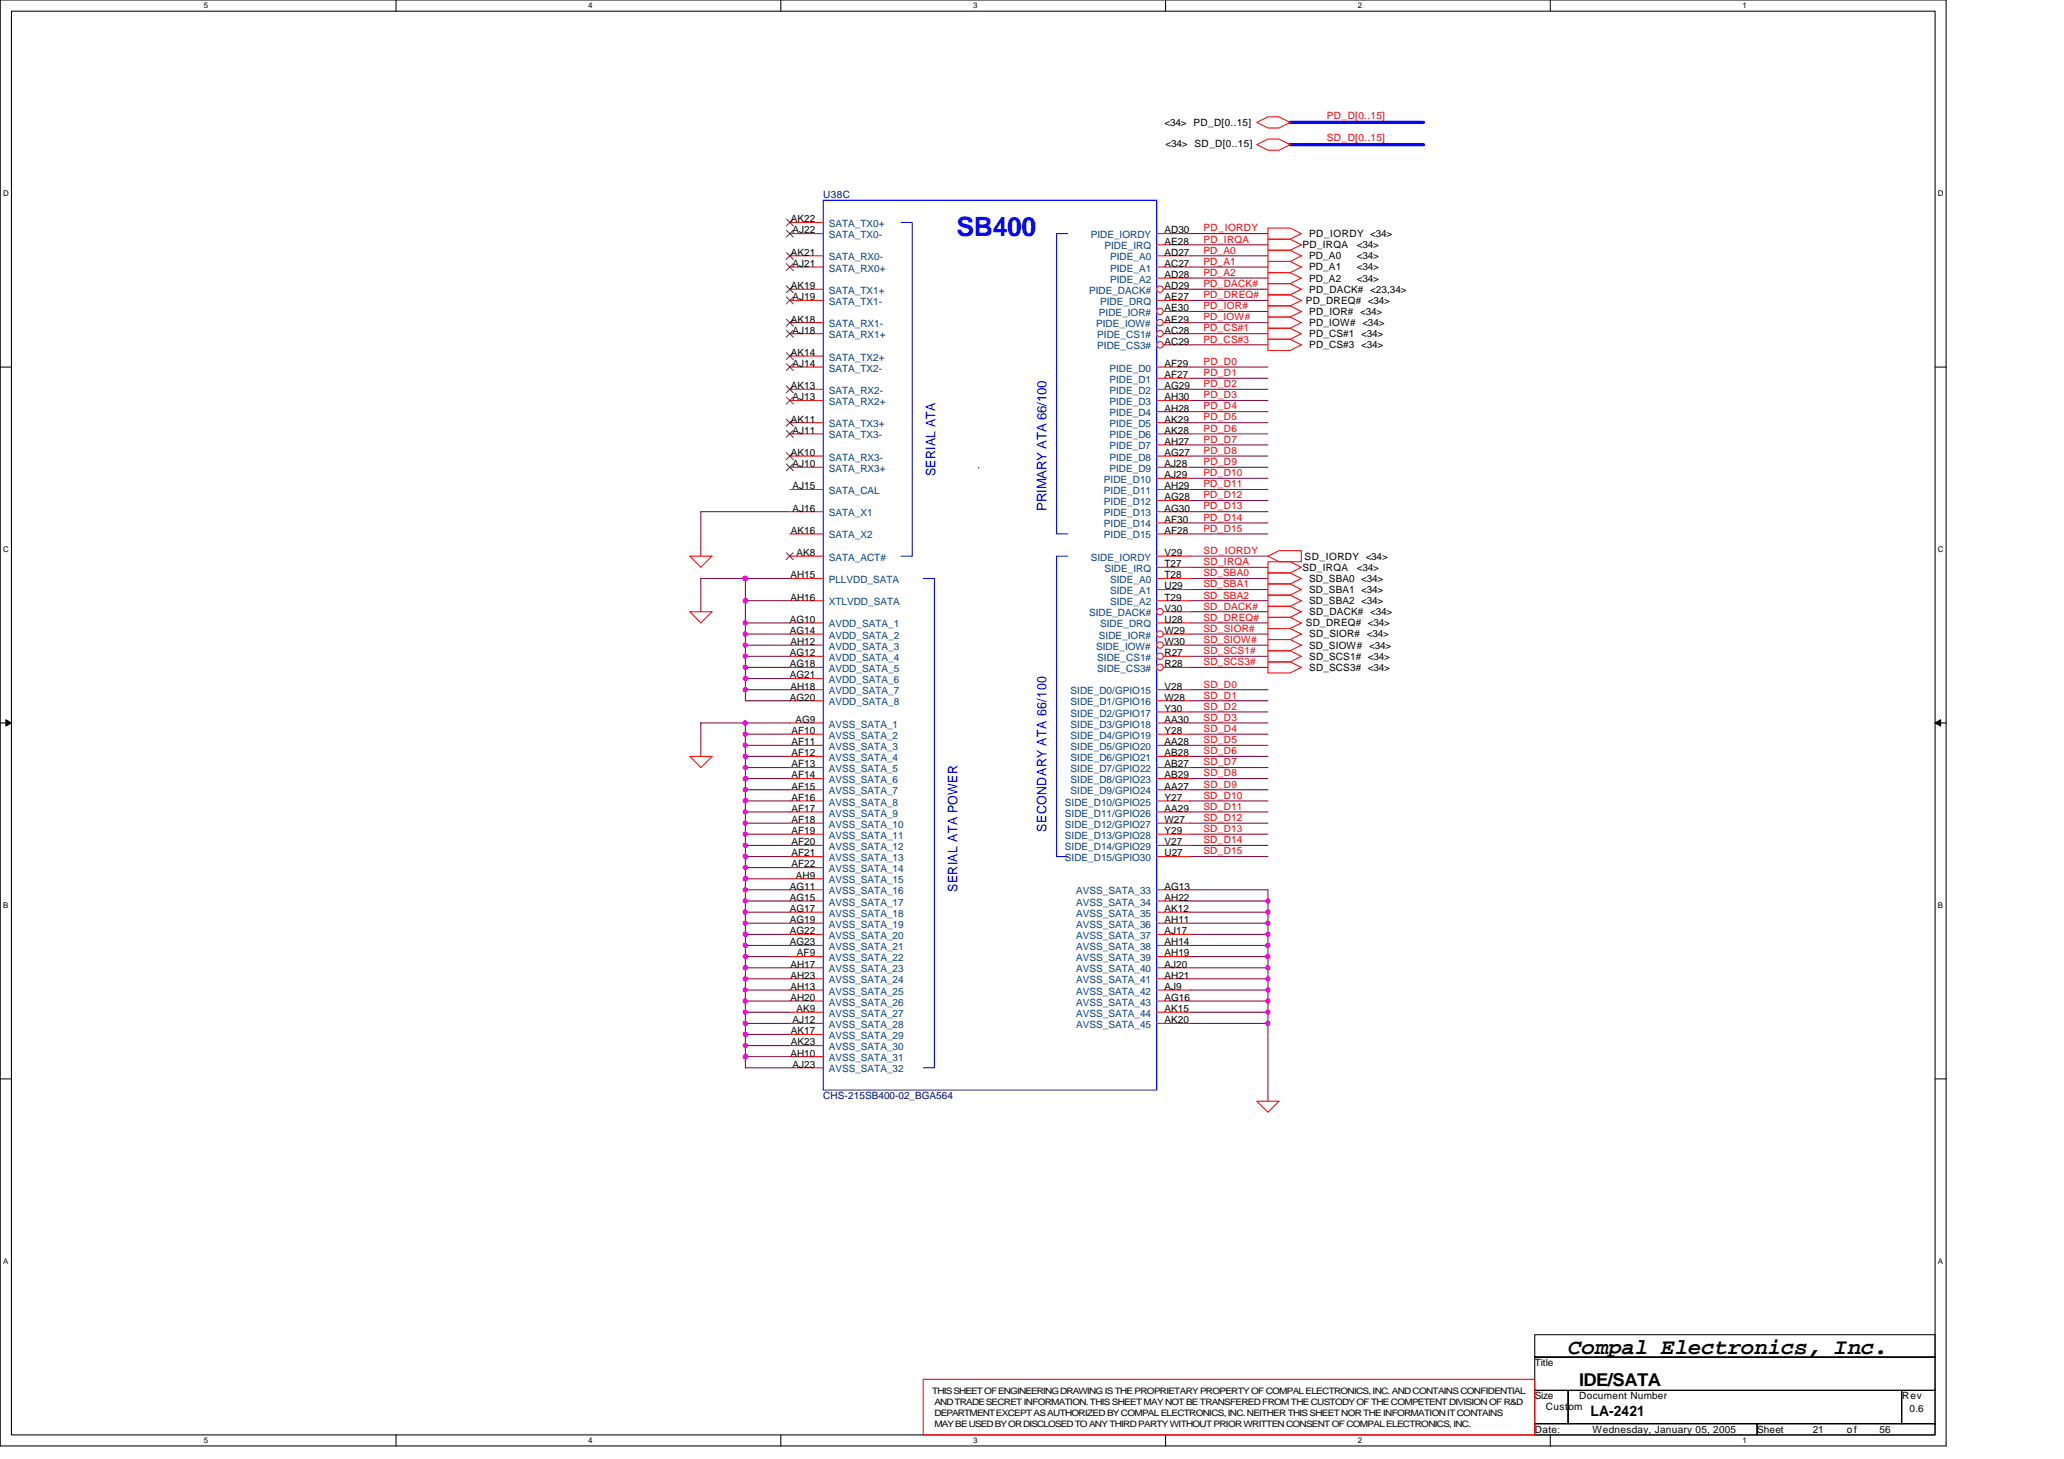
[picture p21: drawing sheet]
<svg xmlns="http://www.w3.org/2000/svg" width="297mm" height="210mm" viewBox="0 0 297 210" stroke-linecap="round" stroke-linejoin="round" font-family="sans-serif">
<defs><g id="words">
<text font-size="3.8" fill="#00f" x="137.7" y="34">SB400</text>
<text font-size="3.2" x="225.7" y="194.7">Compal Electronics, Inc.</text>
<text font-size="2.5" x="227.3" y="199.4">IDE/SATA</text>
<text font-size="2.1" x="228.9" y="203.7">LA-2421</text>
<g font-size="1.9" fill="#00f">
<text x="134.6" y="68.5" transform="rotate(-90 134.6 68.5)">SERIAL ATA</text>
<text x="150.6" y="73.4" transform="rotate(-90 150.6 73.4)">PRIMARY ATA 66/100</text>
<text x="150.6" y="119.7" transform="rotate(-90 150.6 119.7)">SECONDARY ATA 66/100</text>
<text x="137.8" y="128.4" transform="rotate(-90 137.8 128.4)">SERIAL ATA POWER</text>
</g>
<g font-size="1.4" fill="#f00">
<text x="191" y="17.1">PD_D[0..15]</text>
<text x="191" y="20.3">SD_D[0..15]</text>
<text x="173.2" y="33.3">PD_IORDY</text>
<text x="173.2" y="34.9">PD_IRQA</text>
<text x="173.2" y="41.3">PD_DACK#</text>
<text x="173.2" y="36.5">PD_A0</text>
<text x="173.2" y="38.1">PD_A1</text>
<text x="173.2" y="39.7">PD_A2</text>
<text x="173.2" y="47.7">PD_CS#1</text>
<text x="173.2" y="46.1">PD_IOW#</text>
<text x="173.2" y="44.5">PD_IOR#</text>
<text x="173.2" y="42.9">PD_DREQ#</text>
<text x="173.2" y="49.3">PD_CS#3</text>
<text x="173.2" y="52.5">PD_D0</text>
<text x="173.2" y="54.1">PD_D1</text>
<text x="173.2" y="55.7">PD_D2</text>
<text x="173.2" y="57.3">PD_D3</text>
<text x="173.2" y="58.9">PD_D4</text>
<text x="173.2" y="65.3">PD_D8</text>
<text x="173.2" y="60.5">PD_D5</text>
<text x="173.2" y="62.1">PD_D6</text>
<text x="173.2" y="63.7">PD_D7</text>
<text x="173.2" y="68.5">PD_D10</text>
<text x="173.2" y="70.1">PD_D11</text>
<text x="173.2" y="71.7">PD_D12</text>
<text x="173.2" y="66.9">PD_D9</text>
<text x="173.2" y="73.3">PD_D13</text>
<text x="173.2" y="74.9">PD_D14</text>
<text x="173.2" y="76.5">PD_D15</text>
<text x="173.2" y="82.9">SD_SBA0</text>
<text x="173.2" y="79.7">SD_IORDY</text>
<text x="173.2" y="81.3">SD_IRQA</text>
<text x="173.2" y="86.1">SD_SBA2</text>
<text x="173.2" y="84.5">SD_SBA1</text>
<text x="173.2" y="87.7">SD_DACK#</text>
<text x="173.2" y="89.3">SD_DREQ#</text>
<text x="173.2" y="95.7">SD_SCS3#</text>
<text x="173.2" y="94.1">SD_SCS1#</text>
<text x="173.2" y="90.9">SD_SIOR#</text>
<text x="173.2" y="92.5">SD_SIOW#</text>
<text x="173.2" y="98.9">SD_D0</text>
<text x="173.2" y="100.5">SD_D1</text>
<text x="173.2" y="102.1">SD_D2</text>
<text x="173.2" y="103.7">SD_D3</text>
<text x="173.2" y="105.3">SD_D4</text>
<text x="173.2" y="106.9">SD_D5</text>
<text x="173.2" y="108.5">SD_D6</text>
<text x="173.2" y="110.1">SD_D7</text>
<text x="173.2" y="111.7">SD_D8</text>
<text x="173.2" y="113.3">SD_D9</text>
<text x="173.2" y="114.9">SD_D10</text>
<text x="173.2" y="116.5">SD_D11</text>
<text x="173.2" y="119.7">SD_D13</text>
<text x="173.2" y="118.1">SD_D12</text>
<text x="173.2" y="122.9">SD_D15</text>
<text x="173.2" y="121.3">SD_D14</text>
</g>
<g font-size="1.4">
<text x="167.6" y="18.1">&lt;34&gt; PD_D[0..15]</text>
<text x="167.7" y="21.1">&lt;34&gt; SD_D[0..15]</text>
<text x="113.8" y="32">AK22</text>
<text x="114.1" y="33.6">AJ22</text>
<text x="167.6" y="35.2">AE28</text>
<text x="167.6" y="33.6">AD30</text>
<text x="187.4" y="35.7">PD_IRQA</text>
<text x="188.4" y="34.1">PD_IORDY &lt;34&gt;</text>
<text x="195.3" y="35.7">&lt;34&gt;</text>
<text x="113.8" y="36.8">AK21</text>
<text x="113.8" y="41.6">AK19</text>
<text x="114.1" y="38.4">AJ21</text>
<text x="167.6" y="36.8">AD27</text>
<text x="167.6" y="38.4">AC27</text>
<text x="167.6" y="40">AD28</text>
<text x="167.6" y="41.6">AD29</text>
<text x="188.4" y="37.3">PD_A0</text>
<text x="188.4" y="38.9">PD_A1</text>
<text x="188.4" y="40.5">PD_A2</text>
<text x="195.3" y="37.3">&lt;34&gt;</text>
<text x="195.3" y="38.9">&lt;34&gt;</text>
<text x="195.3" y="40.5">&lt;34&gt;</text>
<text x="113.8" y="46.4">AK18</text>
<text x="114.1" y="43.2">AJ19</text>
<text x="114.1" y="48">AJ18</text>
<text x="167.6" y="44.8">AE30</text>
<text x="167.6" y="43.2">AE27</text>
<text x="167.6" y="46.4">AE29</text>
<text x="167.6" y="48">AC28</text>
<text x="187.9" y="43.7">PD_DREQ# &lt;34&gt;</text>
<text x="188.4" y="45.3">PD_IOR# &lt;34&gt;</text>
<text x="188.4" y="46.9">PD_IOW# &lt;34&gt;</text>
<text x="188.4" y="42.1">PD_DACK# &lt;23,34&gt;</text>
<text x="113.8" y="51.2">AK14</text>
<text x="114.1" y="52.8">AJ14</text>
<text x="167.6" y="52.8">AF29</text>
<text x="167.6" y="49.6">AC29</text>
<text x="188.4" y="48.5">PD_CS#1 &lt;34&gt;</text>
<text x="188.4" y="50.1">PD_CS#3 &lt;34&gt;</text>
<text x="113.8" y="56">AK13</text>
<text x="114.1" y="57.6">AJ13</text>
<text x="167.6" y="54.4">AF27</text>
<text x="167.6" y="56">AG29</text>
<text x="167.6" y="57.6">AH30</text>
<text x="167.6" y="59.2">AH28</text>
<text x="113.8" y="60.8">AK11</text>
<text x="113.8" y="65.6">AK10</text>
<text x="114.1" y="62.4">AJ11</text>
<text x="167.6" y="60.8">AK29</text>
<text x="167.6" y="62.4">AK28</text>
<text x="167.6" y="64">AH27</text>
<text x="167.6" y="65.6">AG27</text>
<text x="114.1" y="67.2">AJ10</text>
<text x="114.1" y="70.4">AJ15</text>
<text x="167.6" y="68.8">AJ29</text>
<text x="167.6" y="70.4">AH29</text>
<text x="167.6" y="72">AG28</text>
<text x="167.6" y="67.2">AJ28</text>
<text x="113.8" y="76.8">AK16</text>
<text x="114.1" y="73.6">AJ16</text>
<text x="167.6" y="73.6">AG30</text>
<text x="167.6" y="75.2">AF30</text>
<text x="167.6" y="76.8">AF28</text>
<text x="113.7" y="83.2">AH15</text>
<text x="114.6" y="80">AK8</text>
<text x="167.6" y="81.6">T27</text>
<text x="167.6" y="83.2">T28</text>
<text x="167.6" y="80">V29</text>
<text x="187.4" y="82.1">SD_IRQA</text>
<text x="187.7" y="80.5">SD_IORDY &lt;34&gt;</text>
<text x="188.4" y="83.7">SD_SBA0 &lt;34&gt;</text>
<text x="195.3" y="82.1">&lt;34&gt;</text>
<text x="113.7" y="89.6">AG10</text>
<text x="113.7" y="86.4">AH16</text>
<text x="167.6" y="84.8">U29</text>
<text x="167.6" y="86.4">T29</text>
<text x="167.6" y="89.6">U28</text>
<text x="167.6" y="88">V30</text>
<text x="188.4" y="85.3">SD_SBA1 &lt;34&gt;</text>
<text x="188.4" y="86.9">SD_SBA2 &lt;34&gt;</text>
<text x="188.4" y="88.5">SD_DACK# &lt;34&gt;</text>
<text x="113.7" y="91.2">AG14</text>
<text x="113.7" y="94.4">AG12</text>
<text x="113.7" y="96">AG18</text>
<text x="113.7" y="92.8">AH12</text>
<text x="167.6" y="91.2">W29</text>
<text x="167.6" y="92.8">W30</text>
<text x="167.6" y="94.4">R27</text>
<text x="167.6" y="96">R28</text>
<text x="187.9" y="90.1">SD_DREQ# &lt;34&gt;</text>
<text x="188.4" y="94.9">SD_SCS1# &lt;34&gt;</text>
<text x="188.4" y="91.7">SD_SIOR# &lt;34&gt;</text>
<text x="188.4" y="93.3">SD_SIOW# &lt;34&gt;</text>
<text x="113.7" y="97.6">AG21</text>
<text x="113.7" y="100.8">AG20</text>
<text x="113.7" y="99.2">AH18</text>
<text x="167.6" y="99.2">V28</text>
<text x="167.6" y="100.8">W28</text>
<text x="188.4" y="96.5">SD_SCS3# &lt;34&gt;</text>
<text x="113.9" y="105.6">AF10</text>
<text x="113.9" y="107.2">AF11</text>
<text x="114.5" y="104">AG9</text>
<text x="167.6" y="102.4">Y30</text>
<text x="167.6" y="104">AA30</text>
<text x="167.6" y="105.6">Y28</text>
<text x="167.6" y="107.2">AA28</text>
<text x="113.9" y="108.8">AF12</text>
<text x="113.9" y="110.4">AF13</text>
<text x="113.9" y="112">AF14</text>
<text x="113.9" y="113.6">AF15</text>
<text x="167.6" y="108.8">AB28</text>
<text x="167.6" y="110.4">AB27</text>
<text x="167.6" y="112">AB29</text>
<text x="167.6" y="113.6">AA27</text>
<text x="113.9" y="115.2">AF16</text>
<text x="113.9" y="116.8">AF17</text>
<text x="113.9" y="118.4">AF18</text>
<text x="113.9" y="120">AF19</text>
<text x="167.6" y="115.2">Y27</text>
<text x="167.6" y="116.8">AA29</text>
<text x="167.6" y="118.4">W27</text>
<text x="167.6" y="120">Y29</text>
<text x="113.9" y="121.6">AF20</text>
<text x="113.9" y="123.2">AF21</text>
<text x="113.9" y="124.8">AF22</text>
<text x="167.6" y="121.6">V27</text>
<text x="167.6" y="123.2">U27</text>
<text x="113.7" y="128">AG11</text>
<text x="113.7" y="129.6">AG15</text>
<text x="113.7" y="131.2">AG17</text>
<text x="114.6" y="126.4">AH9</text>
<text x="167.6" y="128">AG13</text>
<text x="167.6" y="129.6">AH22</text>
<text x="167.6" y="131.2">AK12</text>
<text x="113.7" y="132.8">AG19</text>
<text x="113.7" y="134.4">AG22</text>
<text x="113.7" y="136">AG23</text>
<text x="114.7" y="137.6">AF9</text>
<text x="167.6" y="132.8">AH11</text>
<text x="167.6" y="134.4">AJ17</text>
<text x="167.6" y="136">AH14</text>
<text x="167.6" y="137.6">AH19</text>
<text x="113.7" y="139.2">AH17</text>
<text x="113.7" y="140.8">AH23</text>
<text x="113.7" y="142.4">AH13</text>
<text x="113.7" y="144">AH20</text>
<text x="167.6" y="139.2">AJ20</text>
<text x="167.6" y="140.8">AH21</text>
<text x="167.6" y="142.4">AJ9</text>
<text x="167.6" y="144">AG16</text>
<text x="113.8" y="148.8">AK17</text>
<text x="114.1" y="147.2">AJ12</text>
<text x="114.6" y="145.6">AK9</text>
<text x="167.6" y="145.6">AK15</text>
<text x="167.6" y="147.2">AK20</text>
<text x="113.7" y="152">AH10</text>
<text x="113.8" y="150.4">AK23</text>
<text x="114.1" y="153.6">AJ23</text>
<text x="220.9" y="196.5">Title</text>
<text x="220.9" y="201.3">Size</text>
<text x="222.5" y="202.9">Custom</text>
<text x="227.3" y="201.3">Document Number</text>
<text x="273.7" y="201.3">Rev</text>
<text x="274.8" y="203.1">0.6</text>
<text x="220.9" y="206.1">Date:</text>
<text x="229.2" y="206.1">Wednesday, January 05, 2005</text>
<text x="252.9" y="206.1">Sheet</text>
<text x="260.9" y="206.1">21</text>
<text x="265.8" y="206.1">of</text>
<text x="270.5" y="206.1">56</text>
</g>
<g font-size="1.4" fill="#000080">
<text x="118.5" y="28.5">U38C</text>
<text x="118.5" y="158.1">CHS-215SB400-02_BGA564</text>
</g>
<g font-size="1.4" fill="#004080">
<text x="119.3" y="32.7">SATA_TX0+</text>
<text x="119.3" y="34.3">SATA_TX0-</text>
<text x="157" y="34.3">PIDE_IORDY</text>
<text x="159" y="35.9">PIDE_IRQ</text>
<text x="119.3" y="37.5">SATA_RX0-</text>
<text x="119.3" y="39.1">SATA_RX0+</text>
<text x="159.8" y="37.5">PIDE_A0</text>
<text x="159.8" y="39.1">PIDE_A1</text>
<text x="159.8" y="40.7">PIDE_A2</text>
<text x="119.3" y="42.3">SATA_TX1+</text>
<text x="119.3" y="43.9">SATA_TX1-</text>
<text x="119.3" y="47.1">SATA_RX1-</text>
<text x="156.7" y="42.3">PIDE_DACK#</text>
<text x="157.8" y="47.1">PIDE_IOW#</text>
<text x="158.2" y="45.5">PIDE_IOR#</text>
<text x="158.3" y="43.9">PIDE_DRQ</text>
<text x="119.3" y="48.7">SATA_RX1+</text>
<text x="119.3" y="51.9">SATA_TX2+</text>
<text x="119.3" y="53.5">SATA_TX2-</text>
<text x="157.9" y="48.7">PIDE_CS1#</text>
<text x="157.9" y="50.3">PIDE_CS3#</text>
<text x="159.7" y="53.5">PIDE_D0</text>
<text x="119.3" y="56.7">SATA_RX2-</text>
<text x="119.3" y="58.3">SATA_RX2+</text>
<text x="159.7" y="55.1">PIDE_D1</text>
<text x="159.7" y="56.7">PIDE_D2</text>
<text x="159.7" y="58.3">PIDE_D3</text>
<text x="159.7" y="59.9">PIDE_D4</text>
<text x="119.3" y="61.5">SATA_TX3+</text>
<text x="119.3" y="63.1">SATA_TX3-</text>
<text x="159.7" y="61.5">PIDE_D5</text>
<text x="159.7" y="63.1">PIDE_D6</text>
<text x="159.7" y="64.7">PIDE_D7</text>
<text x="119.3" y="66.3">SATA_RX3-</text>
<text x="119.3" y="67.9">SATA_RX3+</text>
<text x="119.3" y="71.1">SATA_CAL</text>
<text x="158.9" y="69.5">PIDE_D10</text>
<text x="158.9" y="71.1">PIDE_D11</text>
<text x="159.7" y="66.3">PIDE_D8</text>
<text x="159.7" y="67.9">PIDE_D9</text>
<text x="119.3" y="74.3">SATA_X1</text>
<text x="119.3" y="77.5">SATA_X2</text>
<text x="158.9" y="72.7">PIDE_D12</text>
<text x="158.9" y="74.3">PIDE_D13</text>
<text x="158.9" y="75.9">PIDE_D14</text>
<text x="158.9" y="77.5">PIDE_D15</text>
<text x="119.3" y="80.7">SATA_ACT#</text>
<text x="119.3" y="83.9">PLLVDD_SATA</text>
<text x="157" y="80.7">SIDE_IORDY</text>
<text x="159" y="82.3">SIDE_IRQ</text>
<text x="159.8" y="83.9">SIDE_A0</text>
<text x="119.3" y="87.1">XTLVDD_SATA</text>
<text x="156.7" y="88.7">SIDE_DACK#</text>
<text x="159.8" y="85.5">SIDE_A1</text>
<text x="159.8" y="87.1">SIDE_A2</text>
<text x="119.3" y="90.3">AVDD_SATA_1</text>
<text x="119.3" y="91.9">AVDD_SATA_2</text>
<text x="119.3" y="93.5">AVDD_SATA_3</text>
<text x="119.3" y="95.1">AVDD_SATA_4</text>
<text x="157.8" y="93.5">SIDE_IOW#</text>
<text x="157.9" y="95.1">SIDE_CS1#</text>
<text x="158.2" y="91.9">SIDE_IOR#</text>
<text x="158.3" y="90.3">SIDE_DRQ</text>
<text x="119.3" y="96.7">AVDD_SATA_5</text>
<text x="119.3" y="98.3">AVDD_SATA_6</text>
<text x="119.3" y="99.9">AVDD_SATA_7</text>
<text x="119.3" y="101.5">AVDD_SATA_8</text>
<text x="154.1" y="99.9">SIDE_D0/GPIO15</text>
<text x="154.1" y="101.5">SIDE_D1/GPIO16</text>
<text x="157.9" y="96.7">SIDE_CS3#</text>
<text x="119.3" y="104.7">AVSS_SATA_1</text>
<text x="119.3" y="106.3">AVSS_SATA_2</text>
<text x="119.3" y="107.9">AVSS_SATA_3</text>
<text x="154.1" y="103.1">SIDE_D2/GPIO17</text>
<text x="154.1" y="104.7">SIDE_D3/GPIO18</text>
<text x="154.1" y="106.3">SIDE_D4/GPIO19</text>
<text x="154.1" y="107.9">SIDE_D5/GPIO20</text>
<text x="119.3" y="109.5">AVSS_SATA_4</text>
<text x="119.3" y="111.1">AVSS_SATA_5</text>
<text x="119.3" y="112.7">AVSS_SATA_6</text>
<text x="154.1" y="109.5">SIDE_D6/GPIO21</text>
<text x="154.1" y="111.1">SIDE_D7/GPIO22</text>
<text x="154.1" y="112.7">SIDE_D8/GPIO23</text>
<text x="119.3" y="114.3">AVSS_SATA_7</text>
<text x="119.3" y="115.9">AVSS_SATA_8</text>
<text x="119.3" y="117.5">AVSS_SATA_9</text>
<text x="119.3" y="119.1">AVSS_SATA_10</text>
<text x="153.3" y="115.9">SIDE_D10/GPIO25</text>
<text x="153.3" y="117.5">SIDE_D11/GPIO26</text>
<text x="153.3" y="119.1">SIDE_D12/GPIO27</text>
<text x="154.1" y="114.3">SIDE_D9/GPIO24</text>
<text x="119.3" y="120.7">AVSS_SATA_11</text>
<text x="119.3" y="122.3">AVSS_SATA_12</text>
<text x="119.3" y="123.9">AVSS_SATA_13</text>
<text x="119.3" y="125.5">AVSS_SATA_14</text>
<text x="153.3" y="120.7">SIDE_D13/GPIO28</text>
<text x="153.3" y="122.3">SIDE_D14/GPIO29</text>
<text x="153.3" y="123.9">SIDE_D15/GPIO30</text>
<text x="119.3" y="127.1">AVSS_SATA_15</text>
<text x="119.3" y="128.7">AVSS_SATA_16</text>
<text x="119.3" y="130.3">AVSS_SATA_17</text>
<text x="119.3" y="131.9">AVSS_SATA_18</text>
<text x="154.9" y="128.7">AVSS_SATA_33</text>
<text x="154.9" y="130.3">AVSS_SATA_34</text>
<text x="154.9" y="131.9">AVSS_SATA_35</text>
<text x="119.3" y="133.5">AVSS_SATA_19</text>
<text x="119.3" y="135.1">AVSS_SATA_20</text>
<text x="119.3" y="136.7">AVSS_SATA_21</text>
<text x="154.9" y="133.5">AVSS_SATA_36</text>
<text x="154.9" y="135.1">AVSS_SATA_37</text>
<text x="154.9" y="136.7">AVSS_SATA_38</text>
<text x="119.3" y="138.3">AVSS_SATA_22</text>
<text x="119.3" y="139.9">AVSS_SATA_23</text>
<text x="119.3" y="141.5">AVSS_SATA_24</text>
<text x="119.3" y="143.1">AVSS_SATA_25</text>
<text x="154.9" y="138.3">AVSS_SATA_39</text>
<text x="154.9" y="139.9">AVSS_SATA_40</text>
<text x="154.9" y="141.5">AVSS_SATA_41</text>
<text x="154.9" y="143.1">AVSS_SATA_42</text>
<text x="119.3" y="144.7">AVSS_SATA_26</text>
<text x="119.3" y="146.3">AVSS_SATA_27</text>
<text x="119.3" y="147.9">AVSS_SATA_28</text>
<text x="119.3" y="149.5">AVSS_SATA_29</text>
<text x="154.9" y="144.7">AVSS_SATA_43</text>
<text x="154.9" y="146.3">AVSS_SATA_44</text>
<text x="154.9" y="147.9">AVSS_SATA_45</text>
<text x="119.3" y="151.1">AVSS_SATA_30</text>
<text x="119.3" y="152.7">AVSS_SATA_31</text>
<text x="119.3" y="154.3">AVSS_SATA_32</text>
</g>
<g font-size="1.3">
<text x="134.2" y="200.5">THIS SHEET OF ENGINEERING DRAWING IS THE PROPRIETARY PROPERTY OF COMPAL ELECTRONICS, INC. AND CONTAINS CONFIDENTIAL</text>
<text x="134.5" y="202.1">AND TRADE SECRET INFORMATION. THIS SHEET MAY NOT BE TRANSFERED FROM THE CUSTODY OF THE COMPETENT DIVISION OF R&amp;D</text>
<text x="134.5" y="203.7">DEPARTMENT EXCEPT AS AUTHORIZED BY COMPAL ELECTRONICS, INC. NEITHER THIS SHEET NOR THE INFORMATION IT CONTAINS</text>
<text x="134.5" y="205.3">MAY BE USED BY OR DISCLOSED TO ANY THIRD PARTY WITHOUT PRIOR WRITTEN CONSENT OF COMPAL ELECTRONICS, INC.</text>
</g>
<g font-size="1.1">
<text x="29.3" y="1.2">5</text>
<text x="84.7" y="1.2">4</text>
<text x="140" y="1.2">3</text>
<text x="195.4" y="1.2">2</text>
<text x="250.8" y="1.2">1</text>
<text x=".4" y="28.2">D</text>
<text x="278.9" y="28.2">D</text>
<text x=".4" y="79.4">C</text>
<text x="278.9" y="79.4">C</text>
<text x=".4" y="130.6">B</text>
<text x="278.9" y="130.6">B</text>
<text x=".4" y="181.8">A</text>
<text x="278.9" y="181.8">A</text>
<text x="29.3" y="207.6">5</text>
<text x="84.7" y="207.6">4</text>
<text x="140" y="207.6">3</text>
<text x="195.4" y="207.6">2</text>
<text x="250.8" y="207.6">1</text>
</g>
</g></defs>
<path d="M0 0h280.1v208h-280.1zM1.6 1.6h276.9v204.8h-276.9z" fill="none" stroke="#000" stroke-width=".15"/>
<g fill="#fff">
<path d="M29.3 .2h.6v1.2h-.6z"/>
<path d="M29.3 206.6h.6v1.3h-.6z"/>
</g>
<path d="M57 0v1.6M57 206.4v1.6" fill="none" stroke="#000" stroke-width=".15"/>
<g fill="#fff">
<path d="M84.7 .2h.6v1.2h-.6z"/>
<path d="M84.7 206.6h.6v1.3h-.6z"/>
</g>
<path d="M112.4 0v1.6M112.4 206.4v1.6" fill="none" stroke="#000" stroke-width=".15"/>
<g fill="#fff">
<path d="M140 .2h.6v1.2h-.6z"/>
<path d="M140 206.6h.6v1.3h-.6z"/>
</g>
<path d="M167.7 0v1.6M167.7 206.4v1.6" fill="none" stroke="#000" stroke-width=".15"/>
<g fill="#fff">
<path d="M195.4 .2h.6v1.2h-.6z"/>
<path d="M195.4 206.6h.6v1.3h-.6z"/>
</g>
<path d="M223.1 0v1.6M223.1 206.4v1.6" fill="none" stroke="#000" stroke-width=".15"/>
<g fill="#fff">
<path d="M250.8 .2h.6v1.2h-.6z"/>
<path d="M250.8 206.6h.6v1.3h-.6z"/>
<path d="M.4 27.2h.8v1.3h-.8z"/>
<path d="M278.9 27.2h.8v1.3h-.8z"/>
<path d="M.4 78.4h.8v1.3h-.8z"/>
<path d="M278.9 78.4h.8v1.3h-.8z"/>
</g>
<path d="M0 52.8h1.6M278.5 52.8h1.6" fill="none" stroke="#000" stroke-width=".15"/>
<g fill="#fff">
<path d="M.4 129.6h.8v1.3h-.8z"/>
<path d="M278.9 129.6h.7v1.3h-.7z"/>
</g>
<path d="M0 104h1.6M278.5 104h1.6" fill="none" stroke="#000" stroke-width=".15"/>
<path d="M.8 103.5l.8 .5-.8 .5zM278.5 104l.8-.5v1z" fill="#000" stroke="#000" stroke-width=".14"/>
<g fill="#fff">
<path d="M.4 180.8h.8v1.3h-.8z"/>
<path d="M278.9 180.8h.7v1.3h-.7z"/>
</g>
<path d="M0 155.2h1.6M278.5 155.2h1.6M220.9 192h57.6v3.2h-57.6zM220.9 195.2h57.6v4.8h-57.6zM220.9 200h4.8v4.8h-4.8zM220.9 204.8h32v1.6h-32zM225.7 200h48v4.8h-48zM252.9 204.8h25.6v1.6h-25.6zM273.7 200h4.8v4.8h-4.8z" fill="none" stroke="#000" stroke-width=".15"/>
<g fill="none" stroke="#800040" stroke-width=".15">
<path d="M171.3 36.8h11.2M171.3 38.4h11.2M171.3 35.2h11.2M171.3 33.6h11.2M171.3 54.4h11.2M171.3 52.8h11.2M171.3 56h11.2M171.3 57.6h11.2M171.3 59.2h11.2M171.3 40h11.2M171.3 49.6h11.2M171.3 48h11.2"/>
<path d="M171.3 46.4h11.2M171.3 44.8h11.2M171.3 41.6h11.2M171.3 43.2h11.2M113.7 73.6h-12.8v6.4M171.3 65.6h11.2M171.3 67.2h11.2M171.3 68.8h11.2M171.3 70.4h11.2M171.3 72h11.2M171.3 73.6h11.2M171.3 75.2h11.2"/>
<path d="M171.3 76.8h11.2M171.3 60.8h11.2M171.3 62.4h11.2M171.3 64h11.2M107.3 99.2h6.4M107.3 83.2v17.6h6.4M107.3 86.4h6.4M107.3 96h6.4M107.3 94.4h6.4M107.3 91.2h6.4M107.3 92.8h6.4M107.3 89.6h6.4"/>
<path d="M107.3 97.6h6.4M113.7 83.2h-12.8v4.8M171.3 99.2h11.2M171.3 83.2h11.2M171.3 86.4h11.2M171.3 84.8h11.2M171.3 96h11.2M171.3 94.4h11.2M171.3 91.2h11.2M171.3 92.8h11.2M171.3 88h11.2M171.3 81.6h11.2"/>
<path d="M171.3 80h11.2M171.3 89.6h11.2M107.3 116.8h.1M107.3 105.6h6.4M107.3 107.2h6.4M107.3 108.8h6.4M107.3 110.4h6.4M107.3 112h6.4M107.3 115.2h6.4M107.3 113.6h6.4M107.3 116.8h6.4M107.3 118.4h6.4"/>
<path d="M107.3 104v49.6h6.4M113.7 104h-12.8v4.8M171.3 102.4h11.2M171.3 100.8h11.2M171.3 104h11.2M171.3 105.6h11.2M171.3 107.2h11.2M171.3 108.8h11.2M171.3 110.4h11.2M171.3 112h11.2M171.3 115.2h11.2M171.3 113.6h11.2"/>
<path d="M171.3 116.8h11.2M171.3 118.4h11.2M107.3 123.2h6.4M107.3 121.6h6.4M107.3 120h6.4M107.3 131.2h6.4M107.3 132.8h6.4M107.3 134.4h6.4M107.3 139.2h6.4M107.3 137.6h6.4M107.3 136h6.4M107.3 128h6.4"/>
<path d="M107.3 129.6h6.4M107.3 126.4h6.4M107.3 124.8h6.4M171.3 123.2h11.2M171.3 121.6h11.2M171.3 120h11.2M171.3 128h11.2v30.4M171.3 131.2h11.2M171.3 132.8h11.2M171.3 134.4h11.2M171.3 139.2h11.2M171.3 137.6h11.2"/>
<path d="M171.3 136h11.2M171.3 129.6h11.2M107.3 147.2h6.4M107.3 145.6h6.4M107.3 142.4h6.4M107.3 148.8h6.4M107.3 140.8h6.4M107.3 144h6.4M107.3 152h6.4M107.3 150.4h6.4M171.3 147.2h11.2M171.3 145.6h11.2"/>
<path d="M171.3 142.4h11.2M171.3 140.8h11.2M171.3 144h11.2"/>
</g>
<path d="M185.7 17.6h19.2M185.7 20.8h19.2" fill="none" stroke="#00f" stroke-width=".47"/>
<g fill="none" stroke="#f00" stroke-width=".15">
<path d="M180.9 17.6l1.6-.8h1.6l1.6 .8-1.6 .8h-1.6zM113.7 32h4.8M113.7 33.6h4.8M113.7 36.8h4.8M113.7 38.4h4.8M166.5 33.6h4.8M166.5 36.8h4.8M166.5 38.4h4.8M166.5 35.2h4.8M180.9 20.8l1.6-.8h1.6l1.6 .8-1.6 .8h-1.6zM182.5 34.4h3.2l1.6 .8-1.6 .8h-3.2zM182.5 32.8h3.2l1.6 .8-1.6 .8h-3.2z"/>
<path d="M182.5 36h3.2l1.6 .8-1.6 .8h-3.2zM182.5 37.6h3.2l1.6 .8-1.6 .8h-3.2zM182.5 39.2h3.2l1.6 .8-1.6 .8h-3.2zM113.7 41.6h4.8M113.7 43.2h4.8M113.7 46.4h4.8M113.7 48h4.8M113.7 51.2h4.8M113.7 52.8h4.8M113.7 56h4.8M113.7 57.6h4.8M166.5 40h4.8"/>
<path d="M182.5 47.2h3.2l1.6 .8-1.6 .8h-3.2zM182.5 48.8h3.2l1.6 .8-1.6 .8h-3.2zM182.5 44h3.2l1.6 .8-1.6 .8h-3.2zM182.5 45.6h3.2l1.6 .8-1.6 .8h-3.2zM182.5 40.8h3.2l1.6 .8-1.6 .8h-3.2zM182.5 42.4h3.2l1.6 .8-1.6 .8h-3.2zM113.7 60.8h4.8M113.7 62.4h4.8M113.7 65.6h4.8M113.7 67.2h4.8M113.7 70.4h4.8M113.7 73.6h4.8"/>
<path d="M113.7 76.8h4.8M99.3 80h3.2l-1.6 1.6zM99.3 88h3.2l-1.6 1.6zM113.7 80h4.8M113.7 83.2h4.8M113.7 86.4h4.8M113.7 89.6h4.8M113.7 91.2h4.8M113.7 92.8h4.8M113.7 94.4h4.8M113.7 96h4.8M113.7 97.6h4.8"/>
<path d="M113.7 99.2h4.8M182.5 82.4h3.2l1.6 .8-1.6 .8h-3.2zM182.5 84h3.2l1.6 .8-1.6 .8h-3.2zM182.5 85.6h3.2l1.6 .8-1.6 .8h-3.2zM182.5 93.6h3.2l1.6 .8-1.6 .8h-3.2zM182.5 95.2h3.2l1.6 .8-1.6 .8h-3.2zM182.5 90.4h3.2l1.6 .8-1.6 .8h-3.2zM182.5 92h3.2l1.6 .8-1.6 .8h-3.2zM182.5 87.2h3.2l1.6 .8-1.6 .8h-3.2zM182.5 80.8h3.2l1.6 .8-1.6 .8h-3.2zM182.5 80l1.6-.8h3.2v1.6h-3.2zM182.5 88.8h3.2l1.6 .8-1.6 .8h-3.2z"/>
<path d="M99.3 108.8h3.2l-1.6 1.6zM113.7 100.8h4.8M113.7 104h4.8M113.7 105.6h4.8M113.7 107.2h4.8M113.7 108.8h4.8M113.7 110.4h4.8M113.7 112h4.8M113.7 113.6h4.8M113.7 115.2h4.8M113.7 116.8h4.8M113.7 118.4h4.8"/>
<path d="M113.7 120h4.8M113.7 121.6h4.8M113.7 123.2h4.8M113.7 124.8h4.8M113.7 126.4h4.8M113.7 128h4.8M113.7 129.6h4.8M113.7 131.2h4.8M113.7 132.8h4.8M113.7 134.4h4.8M113.7 136h4.8M113.7 137.6h4.8"/>
<path d="M113.7 139.2h4.8M113.7 140.8h4.8M113.7 142.4h4.8M113.7 144h4.8M113.7 145.6h4.8M113.7 147.2h4.8M113.7 148.8h4.8M113.7 150.4h4.8M113.7 152h4.8M113.7 153.6h4.8M180.9 158.4h3.2l-1.6 1.6zM132.9 198.4h88v8h-88z"/>
</g>
<path d="M118.5 28.8h48v128h-48zM129.7 32h1.6v48h-1.6M153.7 33.6h-1.6v43.2h1.6M140.9 67.2h.1M132.9 83.2h1.6v70.4h-1.6M153.7 80h-1.6v43.2M153.7 123.2h-1.6h1.6" fill="none" stroke="#00f" stroke-width=".15"/>
<g fill="none" stroke="#804000" stroke-width=".14">
<path d="M113.2 31.5l1 1M113.2 33.1l1 1M113.2 36.3l1 1M113.2 37.9l1 1M114.1 31.5l-.9 1M114.1 33.1l-.9 1M114.1 36.3l-.9 1M114.1 37.9l-.9 1M113.2 41.1l1 1M113.2 42.7l1 1M113.2 45.9l1 1M113.2 47.5l1 1"/>
<path d="M113.2 50.7l1 1M113.2 52.3l1 1M113.2 55.5l1 1M113.2 57.1l1 1M114.1 41.1l-.9 1M114.1 42.7l-.9 1M114.1 45.9l-.9 1M114.1 47.5l-.9 1M114.1 50.7l-.9 1M114.1 52.3l-.9 1M114.1 55.5l-.9 1M114.1 57.1l-.9 1"/>
<path d="M113.2 60.3l1 1M113.2 61.9l1 1M113.2 65.1l1 1M113.2 66.7l1 1M113.2 79.5l1 1M114.1 60.3l-.9 1M114.1 61.9l-.9 1M114.1 65.1l-.9 1M114.1 66.7l-.9 1M114.1 79.5l-.9 1"/>
</g>
<circle cx="166.9" cy="41.6" r=".46" fill="#fff" stroke="#f00" stroke-width=".15"/>
<path d="M166.5 43.2h4.8M167.4 41.6h3.9" fill="none" stroke="#f00" stroke-width=".15"/>
<circle cx="166.9" cy="44.8" r=".46" fill="#fff" stroke="#f00" stroke-width=".15"/>
<path d="M167.4 44.8h3.9" fill="none" stroke="#f00" stroke-width=".15"/>
<circle cx="166.9" cy="46.4" r=".46" fill="#fff" stroke="#f00" stroke-width=".15"/>
<path d="M167.4 46.4h3.9" fill="none" stroke="#f00" stroke-width=".15"/>
<circle cx="166.9" cy="48" r=".46" fill="#fff" stroke="#f00" stroke-width=".15"/>
<path d="M167.4 48h3.9" fill="none" stroke="#f00" stroke-width=".15"/>
<circle cx="166.9" cy="49.6" r=".46" fill="#fff" stroke="#f00" stroke-width=".15"/>
<g fill="none" stroke="#f00" stroke-width=".15">
<path d="M166.5 52.8h4.8M166.5 54.4h4.8M166.5 56h4.8M166.5 57.6h4.8M166.5 59.2h4.8M167.4 49.6h3.9M166.5 60.8h4.8M166.5 62.4h4.8M166.5 64h4.8M166.5 65.6h4.8M166.5 67.2h4.8M166.5 68.8h4.8"/>
<path d="M166.5 70.4h4.8M166.5 72h4.8M166.5 73.6h4.8M166.5 75.2h4.8M166.5 76.8h4.8M166.5 80h4.8M166.5 81.6h4.8M166.5 83.2h4.8M166.5 84.8h4.8M166.5 86.4h4.8"/>
</g>
<circle cx="166.9" cy="88" r=".46" fill="#fff" stroke="#f00" stroke-width=".15"/>
<path d="M166.5 89.6h4.8M167.4 88h3.9" fill="none" stroke="#f00" stroke-width=".15"/>
<circle cx="166.9" cy="91.2" r=".46" fill="#fff" stroke="#f00" stroke-width=".15"/>
<path d="M167.4 91.2h3.9" fill="none" stroke="#f00" stroke-width=".15"/>
<circle cx="166.9" cy="92.8" r=".46" fill="#fff" stroke="#f00" stroke-width=".15"/>
<path d="M167.4 92.8h3.9" fill="none" stroke="#f00" stroke-width=".15"/>
<circle cx="166.9" cy="94.4" r=".46" fill="#fff" stroke="#f00" stroke-width=".15"/>
<path d="M167.4 94.4h3.9" fill="none" stroke="#f00" stroke-width=".15"/>
<circle cx="166.9" cy="96" r=".46" fill="#fff" stroke="#f00" stroke-width=".15"/>
<g fill="none" stroke="#f00" stroke-width=".15">
<path d="M166.5 99.2h4.8M167.4 96h3.9M166.5 100.8h4.8M166.5 102.4h4.8M166.5 104h4.8M166.5 105.6h4.8M166.5 107.2h4.8M166.5 108.8h4.8M166.5 110.4h4.8M166.5 112h4.8M166.5 113.6h4.8M166.5 115.2h4.8"/>
<path d="M166.5 116.8h4.8M166.5 118.4h4.8M166.5 120h4.8M166.5 121.6h4.8M166.5 123.2h4.8M166.5 128h4.8M166.5 129.6h4.8M166.5 131.2h4.8M166.5 132.8h4.8M166.5 134.4h4.8M166.5 136h4.8M166.5 137.6h4.8"/>
<path d="M166.5 139.2h4.8M166.5 140.8h4.8M166.5 142.4h4.8M166.5 144h4.8M166.5 145.6h4.8M166.5 147.2h4.8"/>
</g>
<g fill="#f0f" stroke="#f0f" stroke-width=".15">
<circle cx="182.5" cy="137.6" r=".31"/>
<circle cx="182.5" cy="131.2" r=".32"/>
<circle cx="107.3" cy="148.8" r=".31"/>
<circle cx="107.3" cy="142.4" r=".31"/>
<circle cx="107.3" cy="140.8" r=".31"/>
<circle cx="107.3" cy="118.4" r=".31"/>
<circle cx="107.2" cy="115.2" r=".32"/>
<circle cx="107.3" cy="113.6" r=".31"/>
<circle cx="107.3" cy="124.8" r=".31"/>
<circle cx="107.3" cy="129.6" r=".31"/>
<circle cx="107.2" cy="104" r=".32"/>
<circle cx="107.2" cy="83.2" r=".32"/>
<circle cx="182.5" cy="136" r=".32"/>
<circle cx="182.5" cy="142.4" r=".31"/>
<circle cx="107.2" cy="107.2" r=".32"/>
<circle cx="107.3" cy="134.4" r=".31"/>
<circle cx="107.2" cy="96" r=".32"/>
<circle cx="107.2" cy="131.2" r=".32"/>
<circle cx="182.5" cy="139.2" r=".32"/>
<circle cx="107.2" cy="91.2" r=".32"/>
<circle cx="107.3" cy="137.6" r=".31"/>
<circle cx="107.3" cy="108.8" r=".31"/>
<circle cx="107.2" cy="136" r=".32"/>
<circle cx="107.3" cy="97.6" r=".31"/>
<circle cx="107.2" cy="123.2" r=".32"/>
<circle cx="107.2" cy="128" r=".32"/>
<circle cx="182.5" cy="147.2" r=".32"/>
<circle cx="182.5" cy="129.6" r=".31"/>
<circle cx="107.2" cy="144" r=".32"/>
<circle cx="107.2" cy="112" r=".32"/>
<circle cx="107.3" cy="105.6" r=".31"/>
<circle cx="107.2" cy="152" r=".32"/>
<circle cx="107.2" cy="139.2" r=".32"/>
<circle cx="182.5" cy="145.6" r=".31"/>
<circle cx="107.3" cy="94.4" r=".31"/>
<circle cx="107.3" cy="126.4" r=".31"/>
<circle cx="107.3" cy="145.6" r=".31"/>
<circle cx="182.5" cy="144" r=".32"/>
<circle cx="182.5" cy="134.4" r=".31"/>
<circle cx="182.5" cy="132.8" r=".31"/>
<circle cx="182.5" cy="140.8" r=".31"/>
<circle cx="107.3" cy="110.4" r=".31"/>
<circle cx="107.3" cy="150.4" r=".31"/>
<circle cx="107.3" cy="132.8" r=".31"/>
<circle cx="107.2" cy="120" r=".32"/>
<circle cx="107.2" cy="99.2" r=".32"/>
<circle cx="107.3" cy="92.8" r=".31"/>
<circle cx="107.3" cy="89.6" r=".31"/>
<circle cx="107.3" cy="86.4" r=".31"/>
<circle cx="107.3" cy="116.8" r=".31"/>
<circle cx="107.2" cy="147.2" r=".32"/>
<circle cx="107.3" cy="121.6" r=".31"/>
</g>
<use href="#words"/>
</svg>
